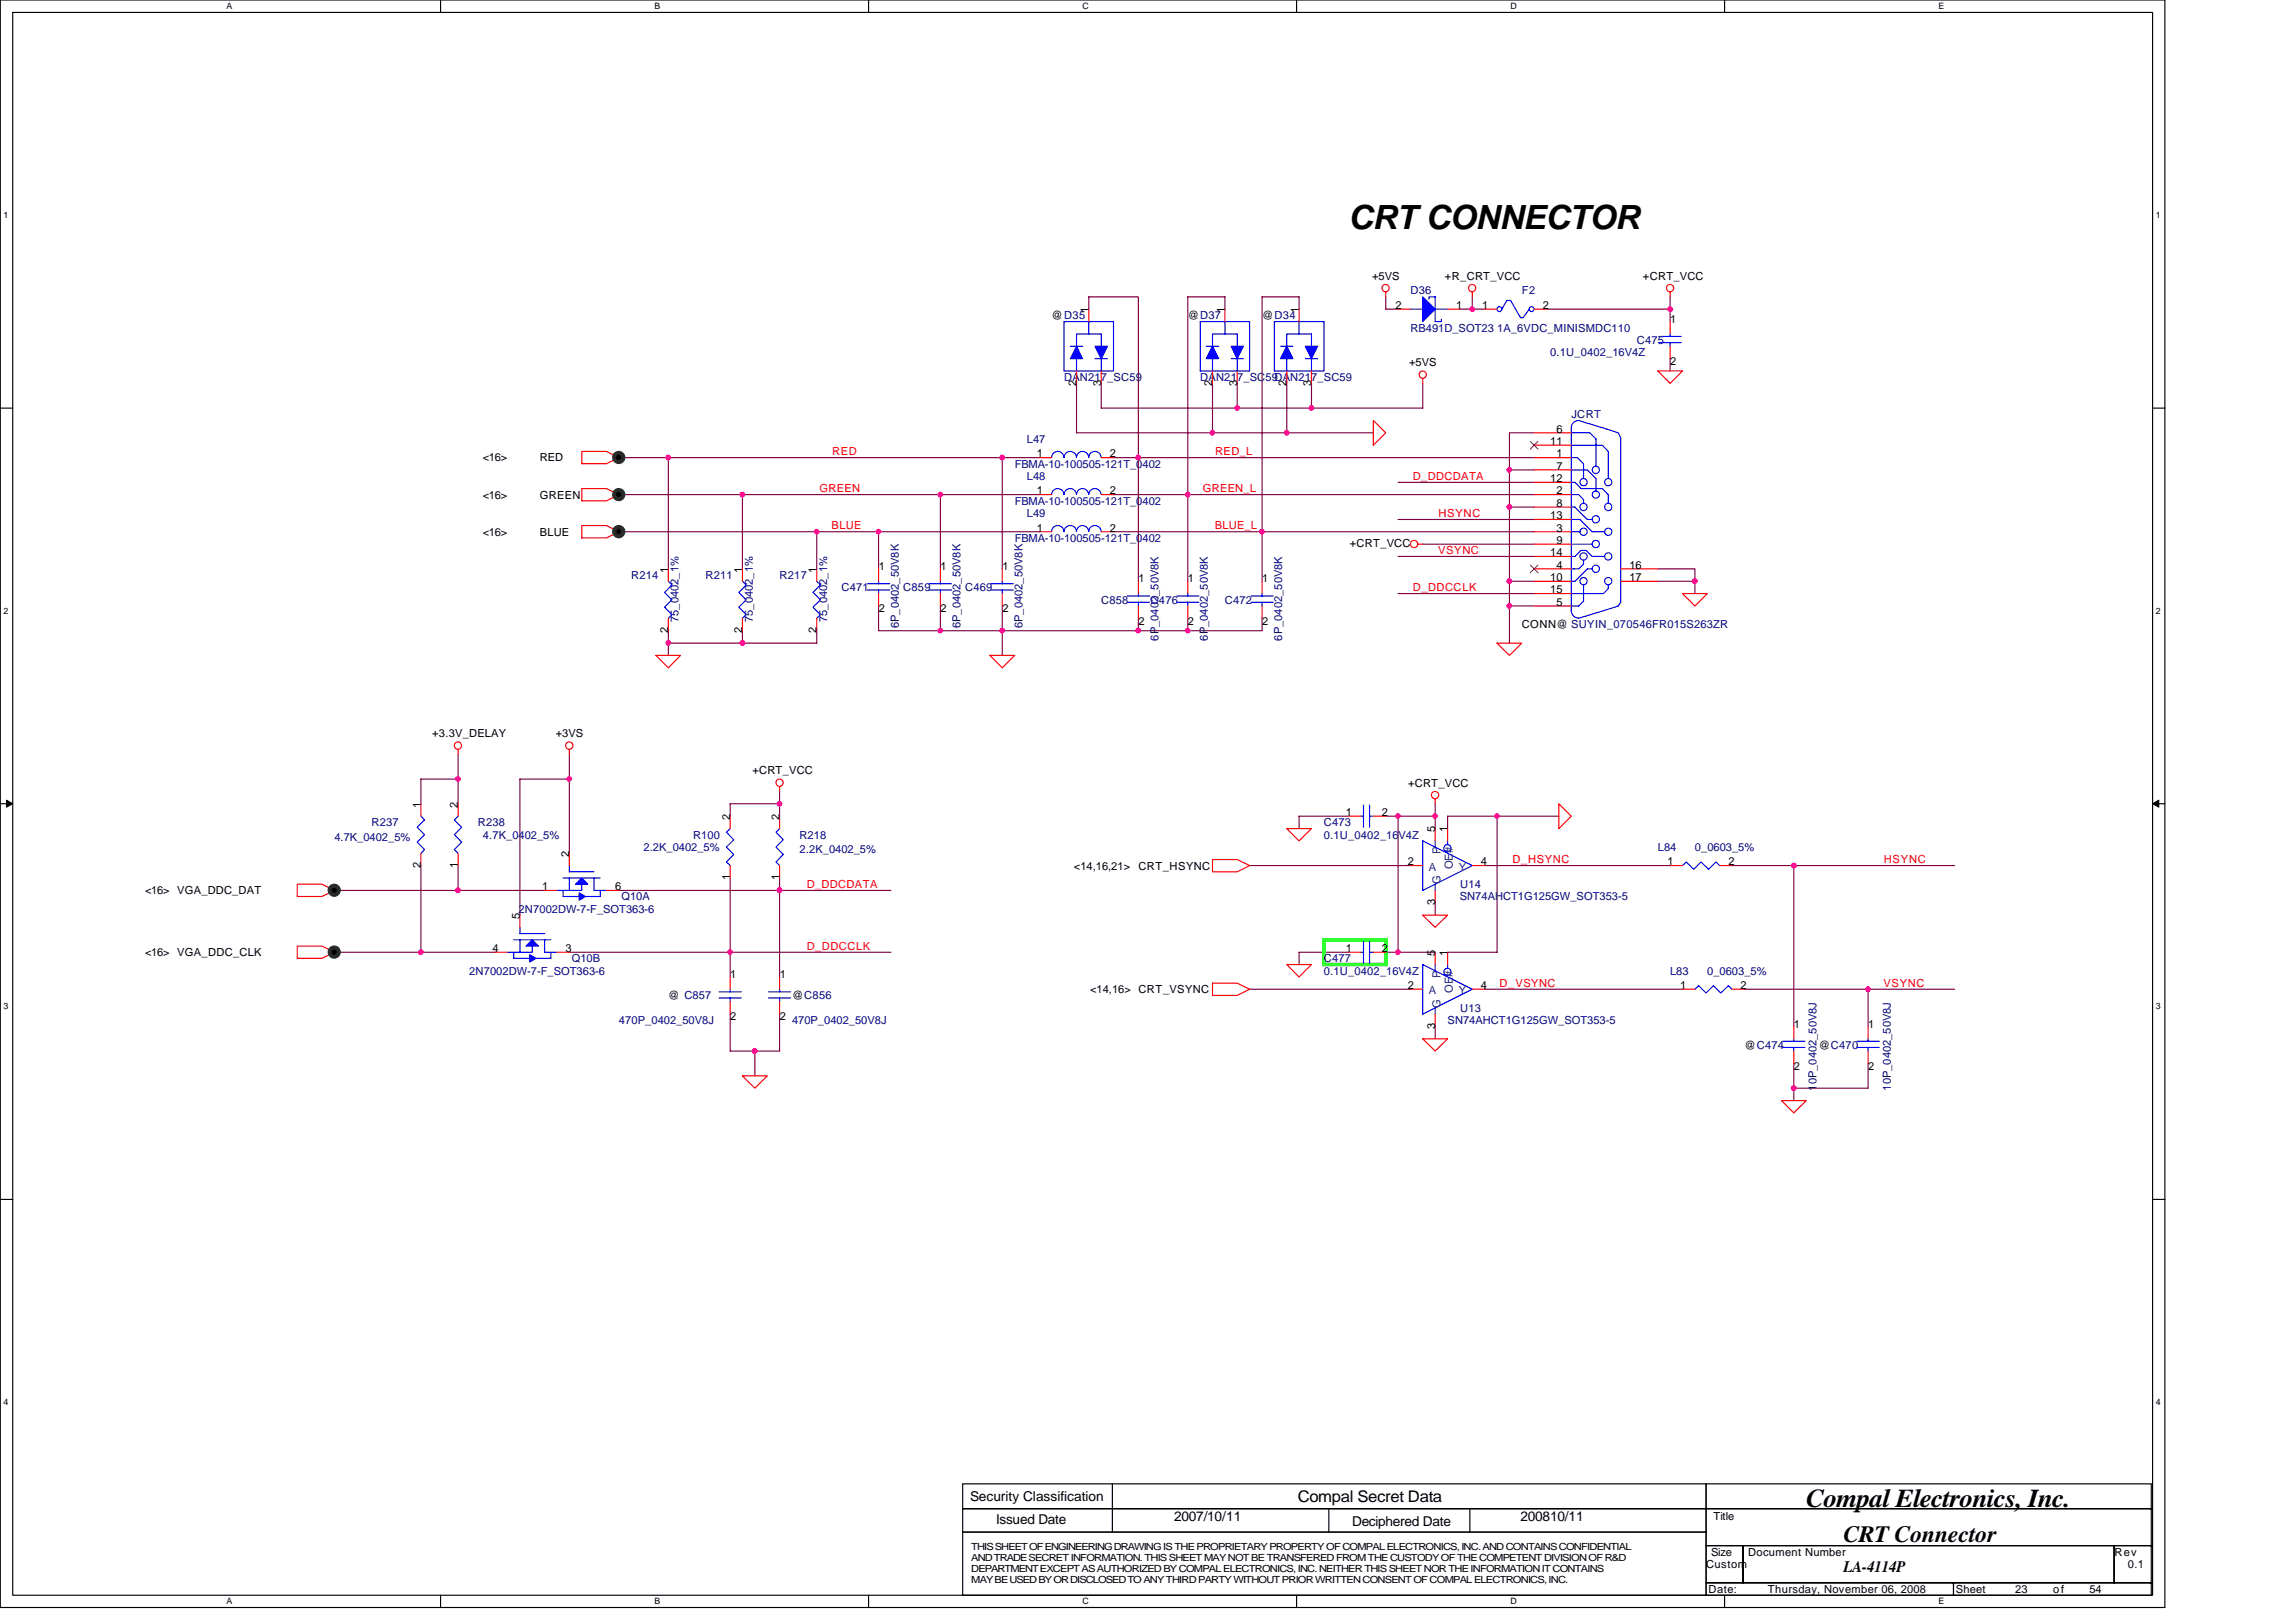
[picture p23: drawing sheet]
<svg xmlns="http://www.w3.org/2000/svg" width="297mm" height="210mm" viewBox="0 0 297 210" stroke-linecap="round" stroke-linejoin="round" font-family="sans-serif">
<defs><g id="words">
<text font-size="4.3" x="174.5" y="29.6">CRT CONNECTOR</text>
<text font-size="3.3" x="233.7" y="195.1">Compal Electronics, Inc.</text>
<text font-size="3" x="238.5" y="199.6">CRT Connector</text>
<g font-size="2.1">
<text x="167.9" y="194.4">Compal Secret Data</text>
<text x="238.5" y="203.5">LA-4114P</text>
</g>
<g font-size="1.8">
<text x="125.5" y="194.2">Security Classification</text>
<text x="128.9" y="197.3">Issued Date</text>
<text x="151.9" y="196.8">2007/10/11</text>
<text x="174.9" y="197.4">Deciphered Date</text>
<text x="196.7" y="196.8">200810/11</text>
</g>
<g font-size="1.4">
<text x="136.1" y="41.3">@D35</text>
<text x="140.8" y="40.5" transform="rotate(-90 140.8 40.5)">1</text>
<text x="153.7" y="41.3">@D37</text>
<text x="158.5" y="40.5" transform="rotate(-90 158.5 40.5)">1</text>
<text x="163.3" y="41.3">@D34</text>
<text x="168" y="40.5" transform="rotate(-90 168 40.5)">1</text>
<text x="177.5" y="36.2">+5VS</text>
<text x="180.5" y="40">2</text>
<text x="186.9" y="36.2">+R_CRT_VCC</text>
<text x="188.4" y="40">1</text>
<text x="191.7" y="40">1</text>
<text x="199.6" y="40">2</text>
<text x="212.6" y="36.2">+CRT_VCC</text>
<text x="216.1" y="41.8">1</text>
<text x="182.3" y="47.4">+5VS</text>
<text x="216.1" y="47.2">2</text>
<text x="139.3" y="49.9" transform="rotate(-90 139.3 49.9)">2</text>
<text x="142.4" y="49.9" transform="rotate(-90 142.4 49.9)">3</text>
<text x="156.8" y="49.9" transform="rotate(-90 156.8 49.9)">2</text>
<text x="160" y="49.9" transform="rotate(-90 160 49.9)">3</text>
<text x="166.5" y="49.9" transform="rotate(-90 166.5 49.9)">2</text>
<text x="169.6" y="49.9" transform="rotate(-90 169.6 49.9)">3</text>
<text x="62.5" y="59.7">&lt;16&gt;</text>
<text x="69.8" y="59.7">RED</text>
<text x="134.1" y="59.2">1</text>
<text x="143.6" y="59.2">2</text>
<text x="200.6" y="57.6">11</text>
<text x="201.4" y="56">6</text>
<text x="201.4" y="59.2">1</text>
<text x="62.5" y="64.5">&lt;16&gt;</text>
<text x="69.8" y="64.5">GREEN</text>
<text x="134.1" y="64">1</text>
<text x="143.6" y="64">2</text>
<text x="200.6" y="62.4">12</text>
<text x="201.4" y="60.8">7</text>
<text x="201.4" y="64">2</text>
<text x="201.4" y="65.6">8</text>
<text x="62.5" y="69.3">&lt;16&gt;</text>
<text x="69.8" y="69.3">BLUE</text>
<text x="134.1" y="68.8">1</text>
<text x="143.6" y="68.8">2</text>
<text x="174.6" y="70.7">+CRT_VCC</text>
<text x="200.6" y="67.2">13</text>
<text x="200.6" y="72">14</text>
<text x="201.4" y="68.8">3</text>
<text x="201.4" y="70.4">9</text>
<text x="86.4" y="74.1" transform="rotate(-90 86.4 74.1)">1</text>
<text x="96" y="74.1" transform="rotate(-90 96 74.1)">1</text>
<text x="105.6" y="74.1" transform="rotate(-90 105.6 74.1)">1</text>
<text x="113.7" y="73.8">1</text>
<text x="121.7" y="73.8">1</text>
<text x="129.7" y="73.8">1</text>
<text x="147.3" y="75.4">1</text>
<text x="153.7" y="75.4">1</text>
<text x="163.3" y="75.4">1</text>
<text x="200.6" y="75.2">10</text>
<text x="200.6" y="76.8">15</text>
<text x="201.4" y="73.6">4</text>
<text x="210.8" y="73.6">16</text>
<text x="210.8" y="75.2">17</text>
<text x="86.4" y="81.9" transform="rotate(-90 86.4 81.9)">2</text>
<text x="96" y="81.9" transform="rotate(-90 96 81.9)">2</text>
<text x="105.6" y="81.9" transform="rotate(-90 105.6 81.9)">2</text>
<text x="113.7" y="79.2">2</text>
<text x="121.7" y="79.2">2</text>
<text x="129.7" y="79.2">2</text>
<text x="147.3" y="80.8">2</text>
<text x="153.7" y="80.8">2</text>
<text x="163.3" y="80.8">2</text>
<text x="196.9" y="81.3">CONN@ SUYIN_070546FR015S263ZR</text>
<text x="201.4" y="78.4">5</text>
<text x="55.9" y="95.4">+3.3V_DELAY</text>
<text x="71.9" y="95.4">+3VS</text>
<text x="97.3" y="100.2">+CRT_VCC</text>
<text x="182.2" y="101.8">+CRT_VCC</text>
<text x="54.4" y="104.5" transform="rotate(-90 54.4 104.5)">1</text>
<text x="59.2" y="104.5" transform="rotate(-90 59.2 104.5)">2</text>
<text x="94.4" y="106.1" transform="rotate(-90 94.4 106.1)">2</text>
<text x="100.8" y="106.1" transform="rotate(-90 100.8 106.1)">2</text>
<text x="174.1" y="105.6">1</text>
<text x="178.8" y="105.6">2</text>
<text x="185.6" y="107.7" transform="rotate(-90 185.6 107.7)">5</text>
<text x="187.3" y="107.7" transform="rotate(-90 187.3 107.7)">1</text>
<text x="54.4" y="112.4" transform="rotate(-90 54.4 112.4)">2</text>
<text x="59.2" y="112.4" transform="rotate(-90 59.2 112.4)">1</text>
<text x="73.6" y="110.9" transform="rotate(-90 73.6 110.9)">2</text>
<text x="94.4" y="113.9" transform="rotate(-90 94.4 113.9)">1</text>
<text x="100.8" y="113.9" transform="rotate(-90 100.8 113.9)">1</text>
<text x="138.9" y="112.5">&lt;14,16,21&gt;</text>
<text x="147.3" y="112.5">CRT_HSYNC</text>
<text x="182.1" y="112">2</text>
<text x="191.6" y="112">4</text>
<text x="215.7" y="112">1</text>
<text x="223.6" y="112">2</text>
<text x="18.8" y="115.7">&lt;16&gt; VGA_DDC_DAT</text>
<text x="67.2" y="118.9" transform="rotate(-90 67.2 118.9)">5</text>
<text x="70.1" y="115.2">1</text>
<text x="79.6" y="115.2">6</text>
<text x="185.6" y="117.2" transform="rotate(-90 185.6 117.2)">3</text>
<text x="18.8" y="123.7">&lt;16&gt; VGA_DDC_CLK</text>
<text x="63.7" y="123.2">4</text>
<text x="73.2" y="123.2">3</text>
<text x="174.1" y="123.2">1</text>
<text x="178.8" y="123.2">2</text>
<text x="185.6" y="123.7" transform="rotate(-90 185.6 123.7)">5</text>
<text x="187.3" y="123.7" transform="rotate(-90 187.3 123.7)">1</text>
<text x="86.5" y="129.3">@ C857</text>
<text x="94.5" y="126.6">1</text>
<text x="100.9" y="126.6">1</text>
<text x="102.5" y="129.3">@C856</text>
<text x="141" y="128.5">&lt;14,16&gt; CRT_VSYNC</text>
<text x="182.1" y="128">2</text>
<text x="191.6" y="128">4</text>
<text x="217.4" y="128">1</text>
<text x="225.2" y="128">2</text>
<text x="94.5" y="132">2</text>
<text x="100.9" y="132">2</text>
<text x="185.6" y="133.2" transform="rotate(-90 185.6 133.2)">3</text>
<text x="225.7" y="135.7">@C474</text>
<text x="232.1" y="133">1</text>
<text x="235.3" y="135.7">@C470</text>
<text x="241.7" y="133">1</text>
<text x="232.1" y="138.4">2</text>
<text x="241.7" y="138.4">2</text>
<text x="221.7" y="196.7">Title</text>
<text x="220.7" y="202.9">Custom</text>
<text x="221.4" y="201.3">Size</text>
<text x="226.2" y="201.3">Document Number</text>
<text x="273.6" y="201.3">Rev</text>
<text x="275.3" y="202.9">0.1</text>
<text x="221" y="206.1">Date:</text>
<text x="228.7" y="206.1">Thursday, November 06, 2008</text>
<text x="253" y="206.1">Sheet</text>
<text x="260.7" y="206.1">23</text>
<text x="265.6" y="206.1">of</text>
<text x="270.3" y="206.1">54</text>
</g>
<g font-size="1.4" fill="#000080">
<text x="182.5" y="38.1">D36</text>
<text x="196.9" y="38.1">F2</text>
<text x="182.5" y="42.9">RB491D_SOT23</text>
<text x="193.7" y="42.9">1A_6VDC_MINISMDC110</text>
<text x="200.6" y="46.1">0.1U_0402_16V4Z</text>
<text x="211.7" y="44.5">C475</text>
<text x="137.7" y="49.3">DAN217_SC59</text>
<text x="155.3" y="49.3">DAN217_SC59DAN217_SC59</text>
<text x="132.9" y="57.3">L47</text>
<text x="203.3" y="54.1">JCRT</text>
<text x="131.3" y="65.3">FBMA-10-100505-121T_0402</text>
<text x="131.3" y="60.5">FBMA-10-100505-121T_0402</text>
<text x="132.9" y="62.1">L48</text>
<text x="131.3" y="70.1">FBMA-10-100505-121T_0402</text>
<text x="132.9" y="66.9">L49</text>
<text x="81.7" y="74.9">R214</text>
<text x="91.3" y="74.9">R211</text>
<text x="100.9" y="74.9">R217</text>
<text x="108.9" y="76.5">C471</text>
<text x="116.9" y="76.5">C859</text>
<text x="124.9" y="76.5">C469</text>
<text x="87.8" y="80.5" transform="rotate(-90 87.8 80.5)">75_0402_1%</text>
<text x="97.4" y="80.5" transform="rotate(-90 97.4 80.5)">75_0402_1%</text>
<text x="107" y="80.5" transform="rotate(-90 107 80.5)">75_0402_1%</text>
<text x="116.3" y="81.3" transform="rotate(-90 116.3 81.3)">6P_0402_50V8K</text>
<text x="124.3" y="81.3" transform="rotate(-90 124.3 81.3)">6P_0402_50V8K</text>
<text x="132.3" y="81.3" transform="rotate(-90 132.3 81.3)">6P_0402_50V8K</text>
<text x="142.5" y="78.1">C858</text>
<text x="148.9" y="78.1">C476</text>
<text x="149.9" y="82.9" transform="rotate(-90 149.9 82.9)">6P_0402_50V8K</text>
<text x="156.3" y="82.9" transform="rotate(-90 156.3 82.9)">6P_0402_50V8K</text>
<text x="158.5" y="78.1">C472</text>
<text x="165.9" y="82.9" transform="rotate(-90 165.9 82.9)">6P_0402_50V8K</text>
<text x="48" y="106.9">R237</text>
<text x="61.8" y="106.9">R238</text>
<text x="171.3" y="106.9">C473</text>
<text x="43.3" y="108.8">4.7K_0402_5%</text>
<text x="62.5" y="108.5">4.7K_0402_5%</text>
<text x="83.3" y="110.1">2.2K_0402_5%</text>
<text x="89.7" y="108.5">R100</text>
<text x="103.4" y="108.5">R218</text>
<text x="103.4" y="110.4">2.2K_0402_5%</text>
<text x="171.3" y="108.5">0.1U_0402_16V4Z</text>
<text x="214.5" y="110.1">L84</text>
<text x="219.3" y="110.1">0_0603_5%</text>
<text x="67.1" y="118.1">2N7002DW-7-F_SOT363-6</text>
<text x="80.4" y="116.5">Q10A</text>
<text x="188.9" y="116.5">SN74AHCT1G125GW_SOT353-5</text>
<text x="188.9" y="114.9">U14</text>
<text x="74" y="124.5">Q10B</text>
<text x="171.3" y="124.5">C477</text>
<text x="60.7" y="126.1">2N7002DW-7-F_SOT363-6</text>
<text x="171.3" y="126.1">0.1U_0402_16V4Z</text>
<text x="188.9" y="130.9">U13</text>
<text x="216.1" y="126.1">L83</text>
<text x="220.9" y="126.1">0_0603_5%</text>
<text x="80" y="132.5">470P_0402_50V8J</text>
<text x="102.5" y="132.5">470P_0402_50V8J</text>
<text x="187.3" y="132.5">SN74AHCT1G125GW_SOT353-5</text>
<text x="235" y="141.1" transform="rotate(-90 235 141.1)">10P_0402_50V8J</text>
<text x="244.6" y="141.1" transform="rotate(-90 244.6 141.1)">10P_0402_50V8J</text>
</g>
<g font-size="1.4" fill="#f00">
<text x="107.7" y="58.9">RED</text>
<text x="157.2" y="58.9">RED_L</text>
<text x="106" y="63.7">GREEN</text>
<text x="155.6" y="63.7">GREEN_L</text>
<text x="182.8" y="62.1">D_DDCDATA</text>
<text x="107.6" y="68.5">BLUE</text>
<text x="157.2" y="68.5">BLUE_L</text>
<text x="186.1" y="71.7">VSYNC</text>
<text x="186.1" y="66.9">HSYNC</text>
<text x="182.8" y="76.5">D_DDCCLK</text>
<text x="195.7" y="111.7">D_HSYNC</text>
<text x="243.7" y="111.7">HSYNC</text>
<text x="104.4" y="114.9">D_DDCDATA</text>
<text x="104.4" y="122.9">D_DDCCLK</text>
<text x="194" y="127.7">D_VSYNC</text>
<text x="243.7" y="127.7">VSYNC</text>
</g>
<g font-size="1.4" fill="#004080">
<text x="184.9" y="112.7">A</text>
<text x="186.3" y="110.6" transform="rotate(-90 186.3 110.6)">P</text>
<text x="188" y="112.5" transform="rotate(-90 188 112.5)">OE#</text>
<text x="188.7" y="112.7">Y</text>
<text x="186.3" y="114.4" transform="rotate(-90 186.3 114.4)">G</text>
<text x="184.9" y="128.7">A</text>
<text x="186.3" y="130.4" transform="rotate(-90 186.3 130.4)">G</text>
<text x="186.3" y="126.6" transform="rotate(-90 186.3 126.6)">P</text>
<text x="188" y="128.5" transform="rotate(-90 188 128.5)">OE#</text>
<text x="188.7" y="128.7">Y</text>
</g>
<g font-size="1.3">
<text x="125.7" y="200.5">THIS SHEET OF ENGINEERING DRAWING IS THE PROPRIETARY PROPERTY OF COMPAL ELECTRONICS, INC. AND CONTAINS CONFIDENTIAL</text>
<text x="125.7" y="202">AND TRADE SECRET INFORMATION. THIS SHEET MAY NOT BE TRANSFERED FROM THE CUSTODY OF THE COMPETENT DIVISION OF R&amp;D</text>
<text x="125.7" y="203.5">DEPARTMENT EXCEPT AS AUTHORIZED BY COMPAL ELECTRONICS, INC. NEITHER THIS SHEET NOR THE INFORMATION IT CONTAINS</text>
<text x="125.7" y="204.9">MAY BE USED BY OR DISCLOSED TO ANY THIRD PARTY WITHOUT PRIOR WRITTEN CONSENT OF COMPAL ELECTRONICS, INC.</text>
</g>
<g font-size="1.1">
<text x="29.3" y="1.2">A</text>
<text x="84.7" y="1.2">B</text>
<text x="140" y="1.2">C</text>
<text x="195.4" y="1.2">D</text>
<text x="250.8" y="1.2">E</text>
<text x=".4" y="28.2">1</text>
<text x="278.9" y="28.2">1</text>
<text x=".4" y="79.4">2</text>
<text x="278.9" y="79.4">2</text>
<text x=".4" y="130.6">3</text>
<text x="278.9" y="130.6">3</text>
<text x=".4" y="181.8">4</text>
<text x="278.9" y="181.8">4</text>
<text x="29.3" y="207.6">A</text>
<text x="84.7" y="207.6">B</text>
<text x="140" y="207.6">C</text>
<text x="195.4" y="207.6">D</text>
<text x="250.8" y="207.6">E</text>
</g>
</g></defs>
<path d="M0 0h280.1v208h-280.1zM1.6 1.6h276.9v204.8h-276.9z" fill="none" stroke="#000" stroke-width=".15"/>
<g fill="#fff">
<path d="M29.3 .2h.8v1.2h-.8z"/>
<path d="M29.3 206.6h.8v1.3h-.8z"/>
</g>
<path d="M57 0v1.6M57 206.4v1.6" fill="none" stroke="#000" stroke-width=".15"/>
<g fill="#fff">
<path d="M84.7 .2h.7v1.2h-.7z"/>
<path d="M84.7 206.6h.7v1.3h-.7z"/>
</g>
<path d="M112.4 0v1.6M112.4 206.4v1.6" fill="none" stroke="#000" stroke-width=".15"/>
<g fill="#fff">
<path d="M140 .2h.8v1.2h-.8z"/>
<path d="M140 206.6h.8v1.3h-.8z"/>
</g>
<path d="M167.7 0v1.6M167.7 206.4v1.6" fill="none" stroke="#000" stroke-width=".15"/>
<g fill="#fff">
<path d="M195.4 .2h.8v1.2h-.8z"/>
<path d="M195.4 206.6h.8v1.3h-.8z"/>
</g>
<path d="M223.1 0v1.6M223.1 206.4v1.6" fill="none" stroke="#000" stroke-width=".15"/>
<g fill="#fff">
<path d="M250.8 .2h.7v1.2h-.7z"/>
<path d="M250.8 206.6h.7v1.3h-.7z"/>
<path d="M.4 27.2h.7v1.3h-.7z"/>
<path d="M278.9 27.2h.6v1.3h-.6z"/>
<path d="M.4 78.4h.7v1.3h-.7z"/>
<path d="M278.9 78.4h.6v1.3h-.6z"/>
</g>
<path d="M0 52.8h1.6M278.5 52.8h1.6" fill="none" stroke="#000" stroke-width=".15"/>
<g fill="#fff">
<path d="M.4 129.6h.7v1.3h-.7z"/>
<path d="M278.9 129.6h.6v1.3h-.6z"/>
</g>
<path d="M0 104h1.6M278.5 104h1.6" fill="none" stroke="#000" stroke-width=".15"/>
<path d="M.8 103.5l.8 .5-.8 .5zM278.5 104l.8-.5v1z" fill="#000" stroke="#000" stroke-width=".13"/>
<g fill="#fff">
<path d="M.4 180.8h.7v1.3h-.7z"/>
<path d="M278.9 180.8h.6v1.3h-.6z"/>
</g>
<g fill="none" stroke="#000" stroke-width=".15">
<path d="M0 155.2h1.6M278.5 155.2h1.6M124.5 192h96.2v3.2h-96.2zM124.5 195.2h96.2v3.1h-96.2zM124.5 198.3h96.2v8.1h-96.2zM143.9 192v6.3M171.9 195.2v3.1M190.2 195.2v3.1M220.7 192h57.6v3.2h-57.6zM220.7 195.2h57.6v4.8h-57.6zM220.7 200h4.8v4.8h-4.8zM220.7 204.8h32v1.6h-32z"/>
<path d="M225.5 200h48v4.8h-48zM252.7 204.8h25.6v1.6h-25.6zM273.5 200h4.8v4.8h-4.8z"/>
</g>
<g fill="none" stroke="#800040" stroke-width=".15">
<path d="M179.3 38.4v1.6h1.6M190.5 38.4v1.6M216.1 38.4v3.2M80 59.2h54.5M86.5 59.2v14.4M129.7 59.2v14.4M139.3 49.6v6.4h38.4M140.9 40v-1.6h6.4v36.8M142.5 49.6v3.2h41.6v-3.2M144.1 59.2h54.4M156.9 49.6v6.4M158.5 40v-1.6h-4.8v25.6h44.8"/>
<path d="M160.1 49.6v3.2M166.5 49.6v6.4M168.1 40v-1.6h-4.8v36.8M169.7 49.6v3.2M188.9 40h3.2M198.5 56h-3.2v9.6M200.1 40h16M216.1 46.4v1.6M80 68.8h54.5M80 64h54.5M96.1 64v9.6M105.7 68.8v4.8"/>
<path d="M113.7 78.4v3.2h8M113.7 68.8v4.8M121.7 78.4v3.2h41.6v-1.6M121.7 64v9.6M129.7 78.4v6.4M144.1 64h9.6v11.2M144.1 68.8h54.4M180.9 67.2h17.6M180.9 76.8h17.6M180.9 62.4h17.6M180.9 72h17.6M184.1 70.4h14.4"/>
<path d="M195.3 65.6v9.6h3.2M195.3 75.2v8M195.3 78.4h3.2M195.3 65.6h3.2M195.3 60.8h3.2M214.5 73.6h4.8v1.6M214.5 75.2h4.8v1.6M59.3 97.6v6.4M73.7 97.6v12.8M86.5 81.6v3.2M96.1 81.6v1.6M105.7 81.6v1.6h-19.2"/>
<path d="M147.3 80v1.6M153.7 80v1.6M43.3 115.2h27.2M54.5 112v11.2M59.3 100.8h-4.8v3.2M59.3 112v3.2M73.7 100.8h-6.4v17.6M80 115.2h35.3M94.5 113.6v12.8M100.9 104h-6.4v1.6M100.9 102.4v3.2M100.9 113.6v12.8"/>
<path d="M161.7 112h20.8M174.5 105.6h-6.4v1.6M179.3 105.6h6.4M180.9 105.6v17.6M185.7 104v3.2M185.7 116.8v1.6M192.1 112h24M193.7 105.6v17.6h-6.4M201.7 105.6h-14.4v1.6M224.1 112h28.8M232.1 112v20.8M43.3 123.2h20.7"/>
<path d="M73.7 123.2h41.6M94.5 131.2v4.8h6.4v-4.8M97.7 136v3.2M161.7 128h20.8M174.5 123.2h-6.4v1.6M179.3 123.2h6.4M185.7 132.8v1.6M192.1 128h25.6M225.7 128h27.2M232.1 137.6v4.8M241.7 128v4.8M241.7 137.6v3.2h-9.6"/>
</g>
<g fill="none" stroke="#f00" stroke-width=".15">
<path d="M179.3 37.8v.6M190.5 37.8v.6M216.1 37.8v.6M75.3 58.4h3.2l1.5 .8-1.5 .8h-3.2zM134.5 59.2h1.6M139.3 48v1.6M140.9 40v1.6M142.5 59.2h1.6M142.5 48v1.6M156.9 48v1.6M158.5 40v1.6M160.1 48v1.6"/>
<path d="M166.5 48v1.6M168.1 40v1.6M169.7 48v1.6M177.7 54.4l1.6 1.6-1.6 1.6zM180.9 40h1.6M184.1 49v.6M187.3 40h1.6M192.1 40h1.6M198.5 59.2h4.8M198.5 56h4.8M198.5 57.6h4.8M198.5 40h1.6"/>
<path d="M214.5 48h3.2l-1.6 1.6zM216.1 41.6v1.6M216.1 44.8v1.6M75.3 63.2h3.2l1.5 .8-1.5 .8h-3.2zM75.3 68h3.2l1.5 .8-1.5 .8h-3.2zM86.5 73.6v1.6M96.1 73.6v1.6M105.7 73.6v1.6M113.7 73.6v1.6M113.7 76.8v1.6M121.7 73.6v1.6M121.7 76.8v1.6"/>
<path d="M129.7 73.6v1.6M129.7 76.8v1.6M134.5 64h1.6M134.5 68.8h1.6M142.5 64h1.6M142.5 68.8h1.6M147.3 75.2v1.6M147.3 78.4v1.6M153.7 75.2v1.6M153.7 78.4v1.6M163.3 75.2v1.6M163.3 78.4v1.6"/>
<path d="M183.4 70.4h.7M198.5 70.4h4.8M198.5 64h4.8M198.5 68.8h4.8M198.5 60.8h4.8M198.5 62.4h4.8M198.5 65.6h4.8M198.5 67.2h4.8M198.5 72h4.8M198.5 73.6h4.8M198.5 75.2h4.8M198.5 76.8h4.8"/>
<path d="M198.5 78.4h4.8M209.7 73.6h4.8M209.7 75.2h4.8M217.7 76.8h3.2l-1.6 1.6zM59.3 97v.6M73.7 97v.6M84.9 84.8h3.2l-1.6 1.6zM86.5 80v1.6M96.1 80v1.6M105.7 80v1.6M128.1 84.8h3.2l-1.6 1.6zM193.7 83.2h3.2l-1.6 1.6z"/>
<path d="M38.5 114.4h3.2l1.6 .8-1.6 .8h-3.2zM54.5 104v1.6M54.5 110.4v1.6M59.3 104v1.6M59.3 110.4v1.6M67.3 118.4v1.6M70.5 115.2h1.5M73.7 110.4v1.6M78.5 115.2h1.5M94.5 105.6v1.6M94.5 112v1.6M100.9 101.8v.6"/>
<path d="M100.9 105.6v1.6M100.9 112v1.6M156.9 111.2h3.2l1.6 .8-1.6 .8h-3.2zM166.5 107.2h3.2l-1.6 1.6zM174.5 105.6h1.6M177.7 105.6h1.6M182.5 112h1.6M184.1 118.4h3.2l-1.6 1.6zM185.7 103.4v.6M185.7 107.2v1.6M185.7 115.2v1.6M187.3 107.2v1.6"/>
<path d="M190.5 112h1.6M201.7 104l1.6 1.6-1.6 1.6zM216.1 112h1.6M222.5 112h1.6M38.5 122.4h3.2l1.6 .8-1.6 .8h-3.2zM64 123.2h1.7M72 123.2h1.7M94.5 126.4v1.6M94.5 129.6v1.6M96.1 139.2h3.2l-1.6 1.6zM100.9 126.4v1.6M100.9 129.6v1.6"/>
<path d="M156.9 127.2h3.2l1.6 .8-1.6 .8h-3.2zM166.5 124.8h3.2l-1.6 1.6zM174.5 123.2h1.6M177.7 123.2h1.6M182.5 128h1.6M184.1 134.4h3.2l-1.6 1.6zM185.7 123.2v1.6M185.7 131.2v1.6M187.3 123.2v1.6M190.5 128h1.6M217.7 128h1.6M224.1 128h1.6"/>
<path d="M232.1 132.8v1.6M232.1 136v1.6M241.7 132.8v1.6M241.7 136v1.6M230.5 142.4h3.2l-1.6 1.6z"/>
<circle cx="179.3" cy="37.3" r=".47"/>
<circle cx="190.4" cy="37.3" r=".47"/>
<circle cx="216.1" cy="37.3" r=".47"/>
<circle cx="184.1" cy="48.5" r=".47"/>
<circle cx="182.9" cy="70.4" r=".47"/>
<circle cx="59.2" cy="96.5" r=".47"/>
<circle cx="73.6" cy="96.5" r=".48"/>
<circle cx="100.8" cy="101.3" r=".47"/>
<circle cx="185.7" cy="102.9" r=".47"/>
</g>
<g fill="#008000" stroke="#008000" stroke-width=".15">
<circle cx="43.2" cy="123.2" r=".78"/>
<circle cx="43.2" cy="115.2" r=".78"/>
<circle cx="80" cy="59.2" r=".78"/>
<circle cx="80" cy="68.8" r=".79"/>
<circle cx="80" cy="64" r=".78"/>
</g>
<g fill="#000" stroke="#008000" stroke-width=".15">
<circle cx="80" cy="59.2" r=".4"/>
<circle cx="80" cy="68.8" r=".39"/>
<circle cx="80" cy="64" r=".4"/>
<circle cx="43.2" cy="115.2" r=".4"/>
<circle cx="43.2" cy="123.2" r=".4"/>
</g>
<path d="M171.3 121.6h8v3.2h-8z" fill="none" stroke="#0f0" stroke-width=".47"/>
<g fill="none" stroke="#00f" stroke-width=".15">
<path d="M184.9 38.7v-.3h.8v3.2h.8v-.3M136.1 59.2a.79 .79 0 0 1 .7-.8 .79 .79 0 0 1 .8 .8 .8 .8 0 0 1 .8-.8 .8 .8 0 0 1 .9 .8M137.7 41.6h6.4v6.4h-6.4zM138.5 44.8h1.6M139.3 59.2a.79 .79 0 0 1 .8-.8 .79 .79 0 0 1 .8 .8 .79 .79 0 0 1 .8-.8 .79 .79 0 0 1 .7 .8M139.3 46.4v1.6M140.9 43.2h-1.6v1.6M140.9 41.6v1.6M140.9 43.2h1.6v1.6M141.7 46.4h1.6M142.5 46.4v1.6M155.3 41.6h6.4v6.4h-6.4z"/>
<path d="M156.1 44.8h1.6M156.9 46.4v1.6M158.5 43.2h-1.6v1.6M158.5 43.2h1.6v1.6M158.5 41.6v1.6M159.3 46.4h1.6M160.1 46.4v1.6M164.9 41.6h6.4v6.4h-6.4zM165.7 44.8h1.6M166.5 46.4v1.6M168.1 43.2h-1.6v1.6M168.1 43.2h1.6v1.6"/>
<path d="M168.1 41.6v1.6M168.9 46.4h1.6M169.7 46.4v1.6M182.5 40h1.6M185.7 40h1.6M194.3 40l.6-1.1h.5l1.3 2.2h.3l.8-1.1M203.3 57.6h4l.8 .8v3.5M203.3 59.2h.8l.8 .8v1.9M203.3 55.4v23.6a.93 .93 0 0 0 .9 1M203.3 56h2.4l.8 .8v3.5M204.2 54.4a.93 .93 0 0 0-.9 1M204.2 54.4l5.2 1.6 .3 .7v21.2l-.3 .5-5.2 1.6"/>
<path d="M214.6 44.3h2.9M214.6 43.5h2.9M216.1 43.2v.3M216.1 44.3v.5M86.5 75.2l.4 .5-.9 1 .9 .9-.9 1 .9 .9-.4 .5M96.1 75.2l.4 .5-.9 1 .9 .9-.9 1 .9 .9-.4 .5M105.7 75.2l.4 .5-.9 1 .9 .9-.9 1 .9 .9-.4 .5M112.2 76.3h2.9M112.2 75.5h2.9M113.7 75.2v.3M113.7 76.3v.5M120.2 76.3h2.9"/>
<path d="M120.2 75.5h2.9M121.7 75.2v.3M121.7 76.3v.5M128.2 76.3h2.9M128.2 75.5h2.9M129.7 75.2v.3M129.7 76.3v.5M136.1 64a.79 .79 0 0 1 .7-.8 .79 .79 0 0 1 .8 .8 .81 .81 0 0 1 .8-.8 .81 .81 0 0 1 .9 .8M136.1 68.8a.79 .79 0 0 1 .7-.8 .79 .79 0 0 1 .8 .8 .8 .8 0 0 1 .8-.8 .8 .8 0 0 1 .9 .8M139.3 64a.79 .79 0 0 1 .8-.8 .79 .79 0 0 1 .8 .8 .79 .79 0 0 1 .8-.8 .79 .79 0 0 1 .7 .8M139.3 68.8a.79 .79 0 0 1 .8-.8 .79 .79 0 0 1 .8 .8 .79 .79 0 0 1 .8-.8 .79 .79 0 0 1 .7 .8M145.8 77.9h2.9"/>
<path d="M145.8 77.1h2.9M147.3 76.8v.3M147.3 77.9v.5M152.2 77.9h2.9M152.2 77.1h2.9M153.7 76.8v.3M153.7 77.9v.5M161.8 77.9h2.9M161.8 77.1h2.9M163.3 76.8v.3M163.3 77.9v.5M203.3 60.8h2.1l1.1 1.1v1.6"/>
<path d="M203.3 65.6h.4l1.7 1.6h.6M203.3 72h.4l.9-.8h.6l.8 .8h1.6M203.3 62.4h.4l.9 .8h2.7l.8 .8v1.1M203.3 64h.9l.7 .7v.4M203.3 68.8h1.1M203.3 67.2h1.1l1.6 1.6h1.6M203.3 70.4h2.7M204.9 72.5v.5l-.7 .6h-.9M204.9 75.7v2.1l-.7 .6h-.9M206 73.6h-.6l-1.7 1.6h-.4M208.1 75.7v.5l-.7 .6h-4.1M54.5 105.6l.4 .5-.9 1 .9 .9-.9 1 .9 .9-.4 .5"/>
<path d="M59.3 105.6l-.5 .5 .9 1-.9 .9 .9 1-.9 .9 .5 .5M72.9 113.6h4.8M72.9 115.2v.8h2M73.7 112v.8h3.2M73.7 113.6v1.6M75.3 114.4v.8h-3.3M76.9 113.6v1.6h1.6M77.7 115.2v.8h-2M94.5 107.2l-.5 .5 .9 1-.9 .9 .9 1-.9 .9 .5 .5M100.9 107.2l-.5 .5 .9 1-.9 .9 .9 1-.9 .9 .5 .5M176.1 105.6h.3M176.4 104.2v2.9"/>
<path d="M177.2 105.6h.5M177.2 104.2v2.9M184.1 108.8l6.4 3.2-6.4 3.2zM185.7 108.8v.8M185.7 114.4v.8M187.3 108.8v.5M217.7 112l.5-.5 .9 1 1-1 .9 1 1-1 .5 .5M66.5 121.6h4.8M66.5 123.2v.8h2M67.3 120v.8h3.2M67.3 121.6v1.6M68.9 122.4v.8h-3.2"/>
<path d="M70.5 121.6v1.6h1.5M71.3 123.2v.8h-2M93 129.1h2.9M93 128.4h2.9M94.5 128v.4M94.5 129.1v.5M99.4 129.1h2.9M99.4 128.4h2.9M100.9 128v.4M100.9 129.1v.5M176.1 123.2h.3M176.4 121.8v2.9"/>
<path d="M177.2 123.2h.5M177.2 121.8v2.9M184.1 124.8l6.4 3.2-6.4 3.2zM185.7 124.8v.8M185.7 130.4v.8M187.3 124.8v.5M219.3 128l.4-.4 1 .9 1-.9 .9 .9 1-.9 .5 .4M230.6 135.6h2.9M230.6 134.7h2.9M232.1 134.4v.3M232.1 135.6v.4M240.2 135.6h2.9"/>
<path d="M240.2 134.7h2.9M241.7 134.4v.3M241.7 135.6v.4"/>
<circle cx="194" cy="40" r=".32"/>
<circle cx="198.1" cy="40" r=".32"/>
<circle cx="204.9" cy="65.6" r=".47"/>
<circle cx="204.9" cy="68.8" r=".47"/>
<circle cx="204.9" cy="72" r=".47"/>
<circle cx="204.9" cy="75.2" r=".47"/>
<circle cx="204.9" cy="62.4" r=".47"/>
<circle cx="206.4" cy="73.6" r=".47"/>
<circle cx="206.5" cy="67.2" r=".47"/>
<circle cx="206.5" cy="70.4" r=".47"/>
<circle cx="206.5" cy="64" r=".47"/>
<circle cx="206.5" cy="60.8" r=".47"/>
<circle cx="208.1" cy="65.6" r=".47"/>
<circle cx="208.1" cy="75.2" r=".47"/>
<circle cx="208.1" cy="68.8" r=".47"/>
<circle cx="208.1" cy="72" r=".47"/>
<circle cx="208.1" cy="62.4" r=".47"/>
<circle cx="187.3" cy="109.8" r=".47"/>
<circle cx="187.3" cy="125.8" r=".47"/>
</g>
<g fill="#00f" stroke="#00f" stroke-width=".15">
<path d="M68.5 123.5l.8 .5-.8 .5z"/>
<path d="M74.9 115.5l.8 .5-.8 .5z"/>
<path d="M68 122.4l.9-.8 .8 .8z" fill-rule="evenodd"/>
<path d="M139.3 44.8l.8 1.6h-1.6z" fill-rule="evenodd"/>
<path d="M141.7 44.8h1.6l-.8 1.6z" fill-rule="evenodd"/>
<path d="M156.9 44.8l.8 1.6h-1.6z" fill-rule="evenodd"/>
<path d="M159.3 44.8h1.6l-.8 1.6z" fill-rule="evenodd"/>
<path d="M184.1 38.4l1.6 1.6-1.6 1.6z" fill-rule="evenodd"/>
<path d="M74.5 114.4l.8-.8 .7 .8z" fill-rule="evenodd"/>
<path d="M166.5 44.8l.8 1.6h-1.6z" fill-rule="evenodd"/>
<path d="M168.9 44.8h1.6l-.8 1.6z" fill-rule="evenodd"/>
</g>
<path d="M198 57.1l1 1M199 57.1l-1 1M198 73.1l1 1M199 73.1l-1 1" fill="none" stroke="#804000" stroke-width=".13"/>
<g fill="#f0f" stroke="#f0f" stroke-width=".15">
<circle cx="100.8" cy="104" r=".32"/>
<circle cx="94.4" cy="123.2" r=".32"/>
<circle cx="100.8" cy="115.2" r=".32"/>
<circle cx="73.6" cy="100.8" r=".31"/>
<circle cx="97.6" cy="136" r=".32"/>
<circle cx="232.1" cy="112" r=".32"/>
<circle cx="232.1" cy="140.8" r=".31"/>
<circle cx="185.7" cy="105.6" r=".31"/>
<circle cx="193.7" cy="105.6" r=".31"/>
<circle cx="59.2" cy="115.2" r=".32"/>
<circle cx="54.4" cy="123.2" r=".32"/>
<circle cx="86.4" cy="83.2" r=".32"/>
<circle cx="96" cy="64" r=".32"/>
<circle cx="96" cy="83.2" r=".32"/>
<circle cx="147.3" cy="81.6" r=".31"/>
<circle cx="163.3" cy="68.8" r=".31"/>
<circle cx="121.6" cy="64" r=".32"/>
<circle cx="113.6" cy="68.8" r=".31"/>
<circle cx="129.7" cy="81.6" r=".31"/>
<circle cx="121.6" cy="81.6" r=".31"/>
<circle cx="147.3" cy="59.2" r=".32"/>
<circle cx="129.6" cy="59.2" r=".32"/>
<circle cx="86.4" cy="59.2" r=".32"/>
<circle cx="153.6" cy="64" r=".32"/>
<circle cx="105.6" cy="68.8" r=".31"/>
<circle cx="153.7" cy="81.6" r=".31"/>
<circle cx="190.5" cy="40" r=".32"/>
<circle cx="216.1" cy="40" r=".32"/>
<circle cx="195.3" cy="78.4" r=".31"/>
<circle cx="195.3" cy="60.8" r=".31"/>
<circle cx="195.3" cy="75.2" r=".32"/>
<circle cx="195.3" cy="65.6" r=".31"/>
<circle cx="156.8" cy="56" r=".32"/>
<circle cx="166.5" cy="56" r=".32"/>
<circle cx="160.1" cy="52.8" r=".31"/>
<circle cx="169.7" cy="52.8" r=".31"/>
<circle cx="180.8" cy="123.2" r=".32"/>
<circle cx="180.9" cy="105.6" r=".31"/>
<circle cx="59.2" cy="100.8" r=".31"/>
<circle cx="219.3" cy="75.2" r=".32"/>
<circle cx="241.7" cy="128" r=".32"/>
</g>
<use href="#words"/>
</svg>
